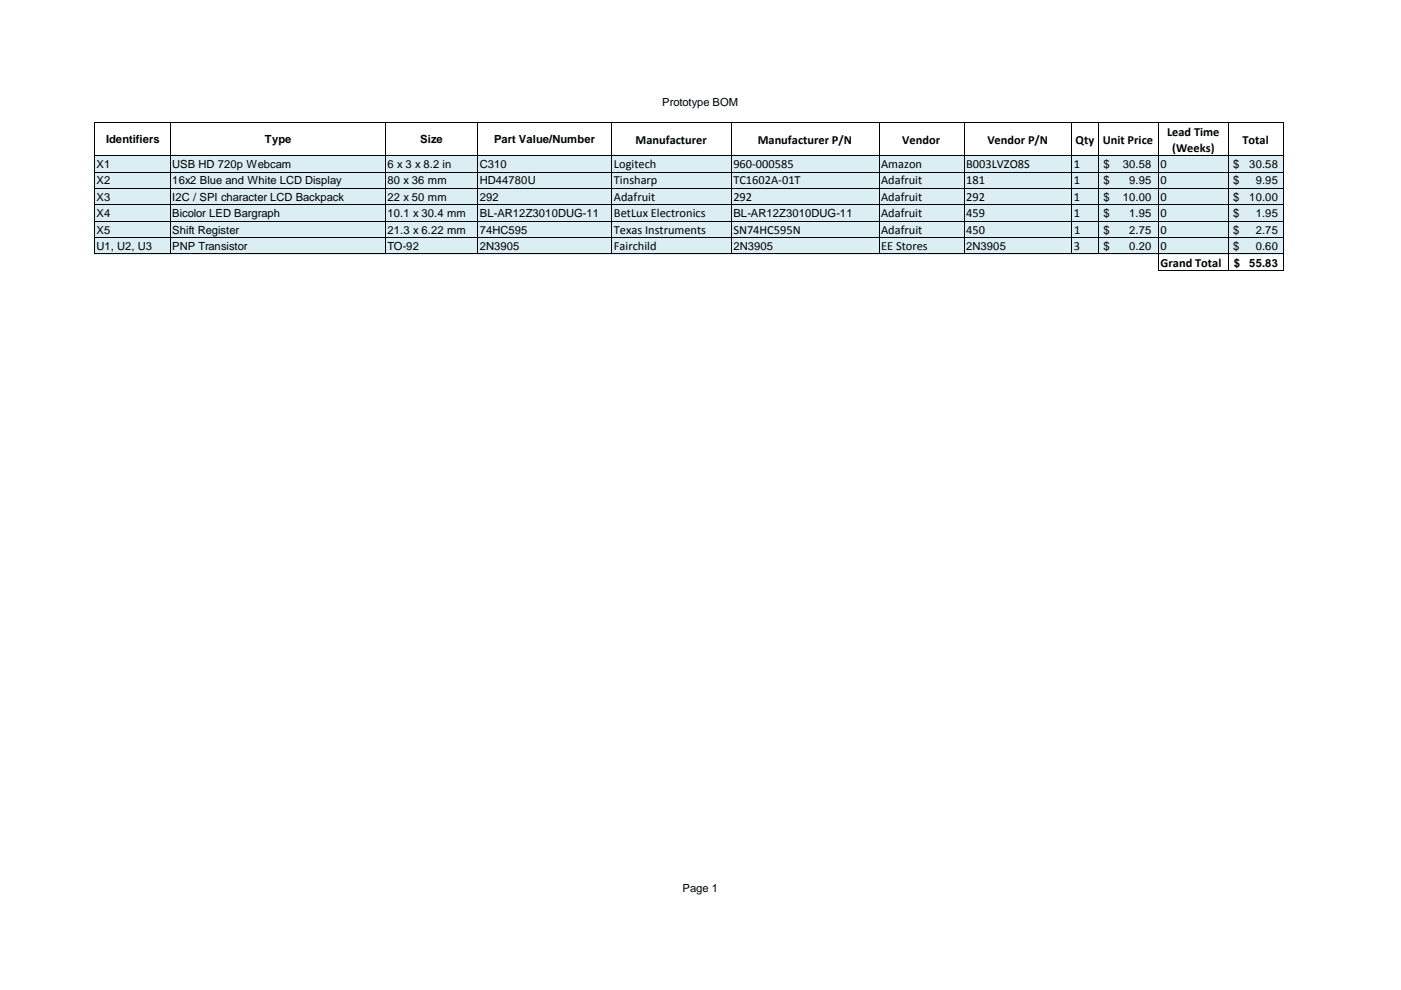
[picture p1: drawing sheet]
<svg xmlns="http://www.w3.org/2000/svg" width="297mm" height="210mm" viewBox="0 0 297 210" stroke-linecap="round" stroke-linejoin="round" font-family="sans-serif">
<defs><g id="words">
<g font-size="2.6">
<text x="247.4" y="28.8">Lead Time</text>
<text x="130.2" y="35.6">Logitech</text>
<text x="134.7" y="30.5">Manufacturer</text>
<text x="155.5" y="35.6">960-000585</text>
<text x="160.7" y="30.5">Manufacturer P/N</text>
<text x="186.8" y="35.6">Amazon</text>
<text x="191.3" y="30.5">Vendor</text>
<text x="204.8" y="35.6">B003LVZO8S</text>
<text x="209.3" y="30.5">Vendor P/N</text>
<text x="227.7" y="35.6">1</text>
<text x="228" y="30.5">Qty Unit Price</text>
<text x="246.1" y="35.6">0</text>
<text x="248.5" y="32.2">(Weeks)</text>
<text x="263.4" y="30.5">Total</text>
<text x="130.2" y="39.1">Tinsharp</text>
<text x="155.5" y="39.1">TC1602A-01T</text>
<text x="186.8" y="39.1">Adafruit</text>
<text x="204.8" y="39.1">181</text>
<text x="227.7" y="39.1">1</text>
<text x="246.1" y="39.1">0</text>
<text x="130.2" y="42.6">Adafruit</text>
<text x="130.2" y="46.1">BetLux Electronics</text>
<text x="155.5" y="42.6">292</text>
<text x="186.8" y="42.6">Adafruit</text>
<text x="186.8" y="46.1">Adafruit</text>
<text x="204.8" y="42.6">292</text>
<text x="204.8" y="46.1">459</text>
<text x="227.7" y="42.6">1</text>
<text x="227.7" y="46.1">1</text>
<text x="246.1" y="42.6">0</text>
<text x="246.1" y="46.1">0</text>
<text x="130.2" y="49.5">Texas Instruments</text>
<text x="130.2" y="53">Fairchild</text>
<text x="155.5" y="49.5">SN74HC595N</text>
<text x="186.8" y="53">EE Stores</text>
<text x="186.8" y="49.5">Adafruit</text>
<text x="204.8" y="49.5">450</text>
<text x="227.7" y="53">3</text>
<text x="227.7" y="49.5">1</text>
<text x="246.1" y="49.5">0</text>
<text x="246.1" y="53">0</text>
<text x="246.1" y="56.6">Grand Total</text>
</g>
<g font-size="2.4">
<text x="140.4" y="22.4">Prototype BOM</text>
<text x="20.4" y="35.6">X1</text>
<text x="22.5" y="30.4">Identifiers</text>
<text x="36.5" y="35.6">USB HD 720p Webcam</text>
<text x="56.2" y="30.4">Type</text>
<text x="82.2" y="35.6">6 x 3 x 8.2 in</text>
<text x="89.1" y="30.4">Size</text>
<text x="101.7" y="35.6">C310</text>
<text x="104.8" y="30.4">Part Value/Number</text>
<text x="234" y="35.6">$</text>
<text x="238" y="35.6">30.58</text>
<text x="261.5" y="35.6">$</text>
<text x="264.9" y="35.6">30.58</text>
<text x="20.4" y="39.1">X2</text>
<text x="36.5" y="39.1">16x2 Blue and White LCD Display</text>
<text x="82.2" y="39.1">80 x 36 mm</text>
<text x="101.7" y="39.1">HD44780U</text>
<text x="234" y="39.1">$</text>
<text x="239.4" y="39.1">9.95</text>
<text x="261.5" y="39.1">$</text>
<text x="266.2" y="39.1">9.95</text>
<text x="20.4" y="42.6">X3</text>
<text x="20.4" y="46.1">X4</text>
<text x="36.5" y="42.6">I2C / SPI character LCD Backpack</text>
<text x="36.5" y="46.1">Bicolor LED Bargraph</text>
<text x="82.2" y="42.6">22 x 50 mm</text>
<text x="82.2" y="46.1">10.1 x 30.4 mm</text>
<text x="101.7" y="42.6">292</text>
<text x="101.7" y="46.1">BL-AR12Z3010DUG-11</text>
<text x="155.5" y="46.1">BL-AR12Z3010DUG-11</text>
<text x="234" y="42.6">$</text>
<text x="234" y="46.1">$</text>
<text x="238" y="42.6">10.00</text>
<text x="239.4" y="46.1">1.95</text>
<text x="261.5" y="42.6">$</text>
<text x="261.5" y="46.1">$</text>
<text x="264.9" y="42.6">10.00</text>
<text x="266.2" y="46.1">1.95</text>
<text x="20.4" y="49.5">X5</text>
<text x="20.4" y="53">U1, U2, U3</text>
<text x="36.5" y="53">PNP Transistor</text>
<text x="36.5" y="49.5">Shift Register</text>
<text x="82.2" y="53">TO-92</text>
<text x="82.2" y="49.5">21.3 x 6.22 mm</text>
<text x="101.7" y="53">2N3905</text>
<text x="101.7" y="49.5">74HC595</text>
<text x="155.5" y="53">2N3905</text>
<text x="204.8" y="53">2N3905</text>
<text x="234" y="49.5">$</text>
<text x="234" y="53">$</text>
<text x="239.4" y="49.5">2.75</text>
<text x="239.4" y="53">0.20</text>
<text x="261.5" y="49.5">$</text>
<text x="261.5" y="53">$</text>
<text x="266.2" y="49.5">2.75</text>
<text x="266.2" y="53">0.60</text>
<text x="261.6" y="56.6">$</text>
<text x="264.9" y="56.6">55.83</text>
<text x="144.7" y="189.1">Page 1</text>
</g>
</g></defs>
<path d="M20.1 33h252.1v20.9h-252.1z" fill="#daeef3"/>
<g fill="none" stroke="#000" stroke-width=".21">
<path d="M20 26v27.9M20.1 26.1h252.1M20.1 33h252.1M20.1 36.5h252.1M20.1 40h252.1M36.1 26.2v27.7M81.7 26.2v27.7M101.3 26.2v27.7M129.7 26.2v27.7M155.1 26.2v27.7M186.4 26.2v27.7M204.4 26.2v27.7"/>
<path d="M227.3 26.2v27.7M232.9 26.2v27.7M245.7 26.2v31.2M260.4 26.2v31.2M272.2 26.2v31.2M20.1 43.4h252.1M20.1 46.9h252.1M20.1 50.4h252.1M20.1 53.8h252.1M245.7 57.3h26.5"/>
</g>
<use href="#words"/>
</svg>
